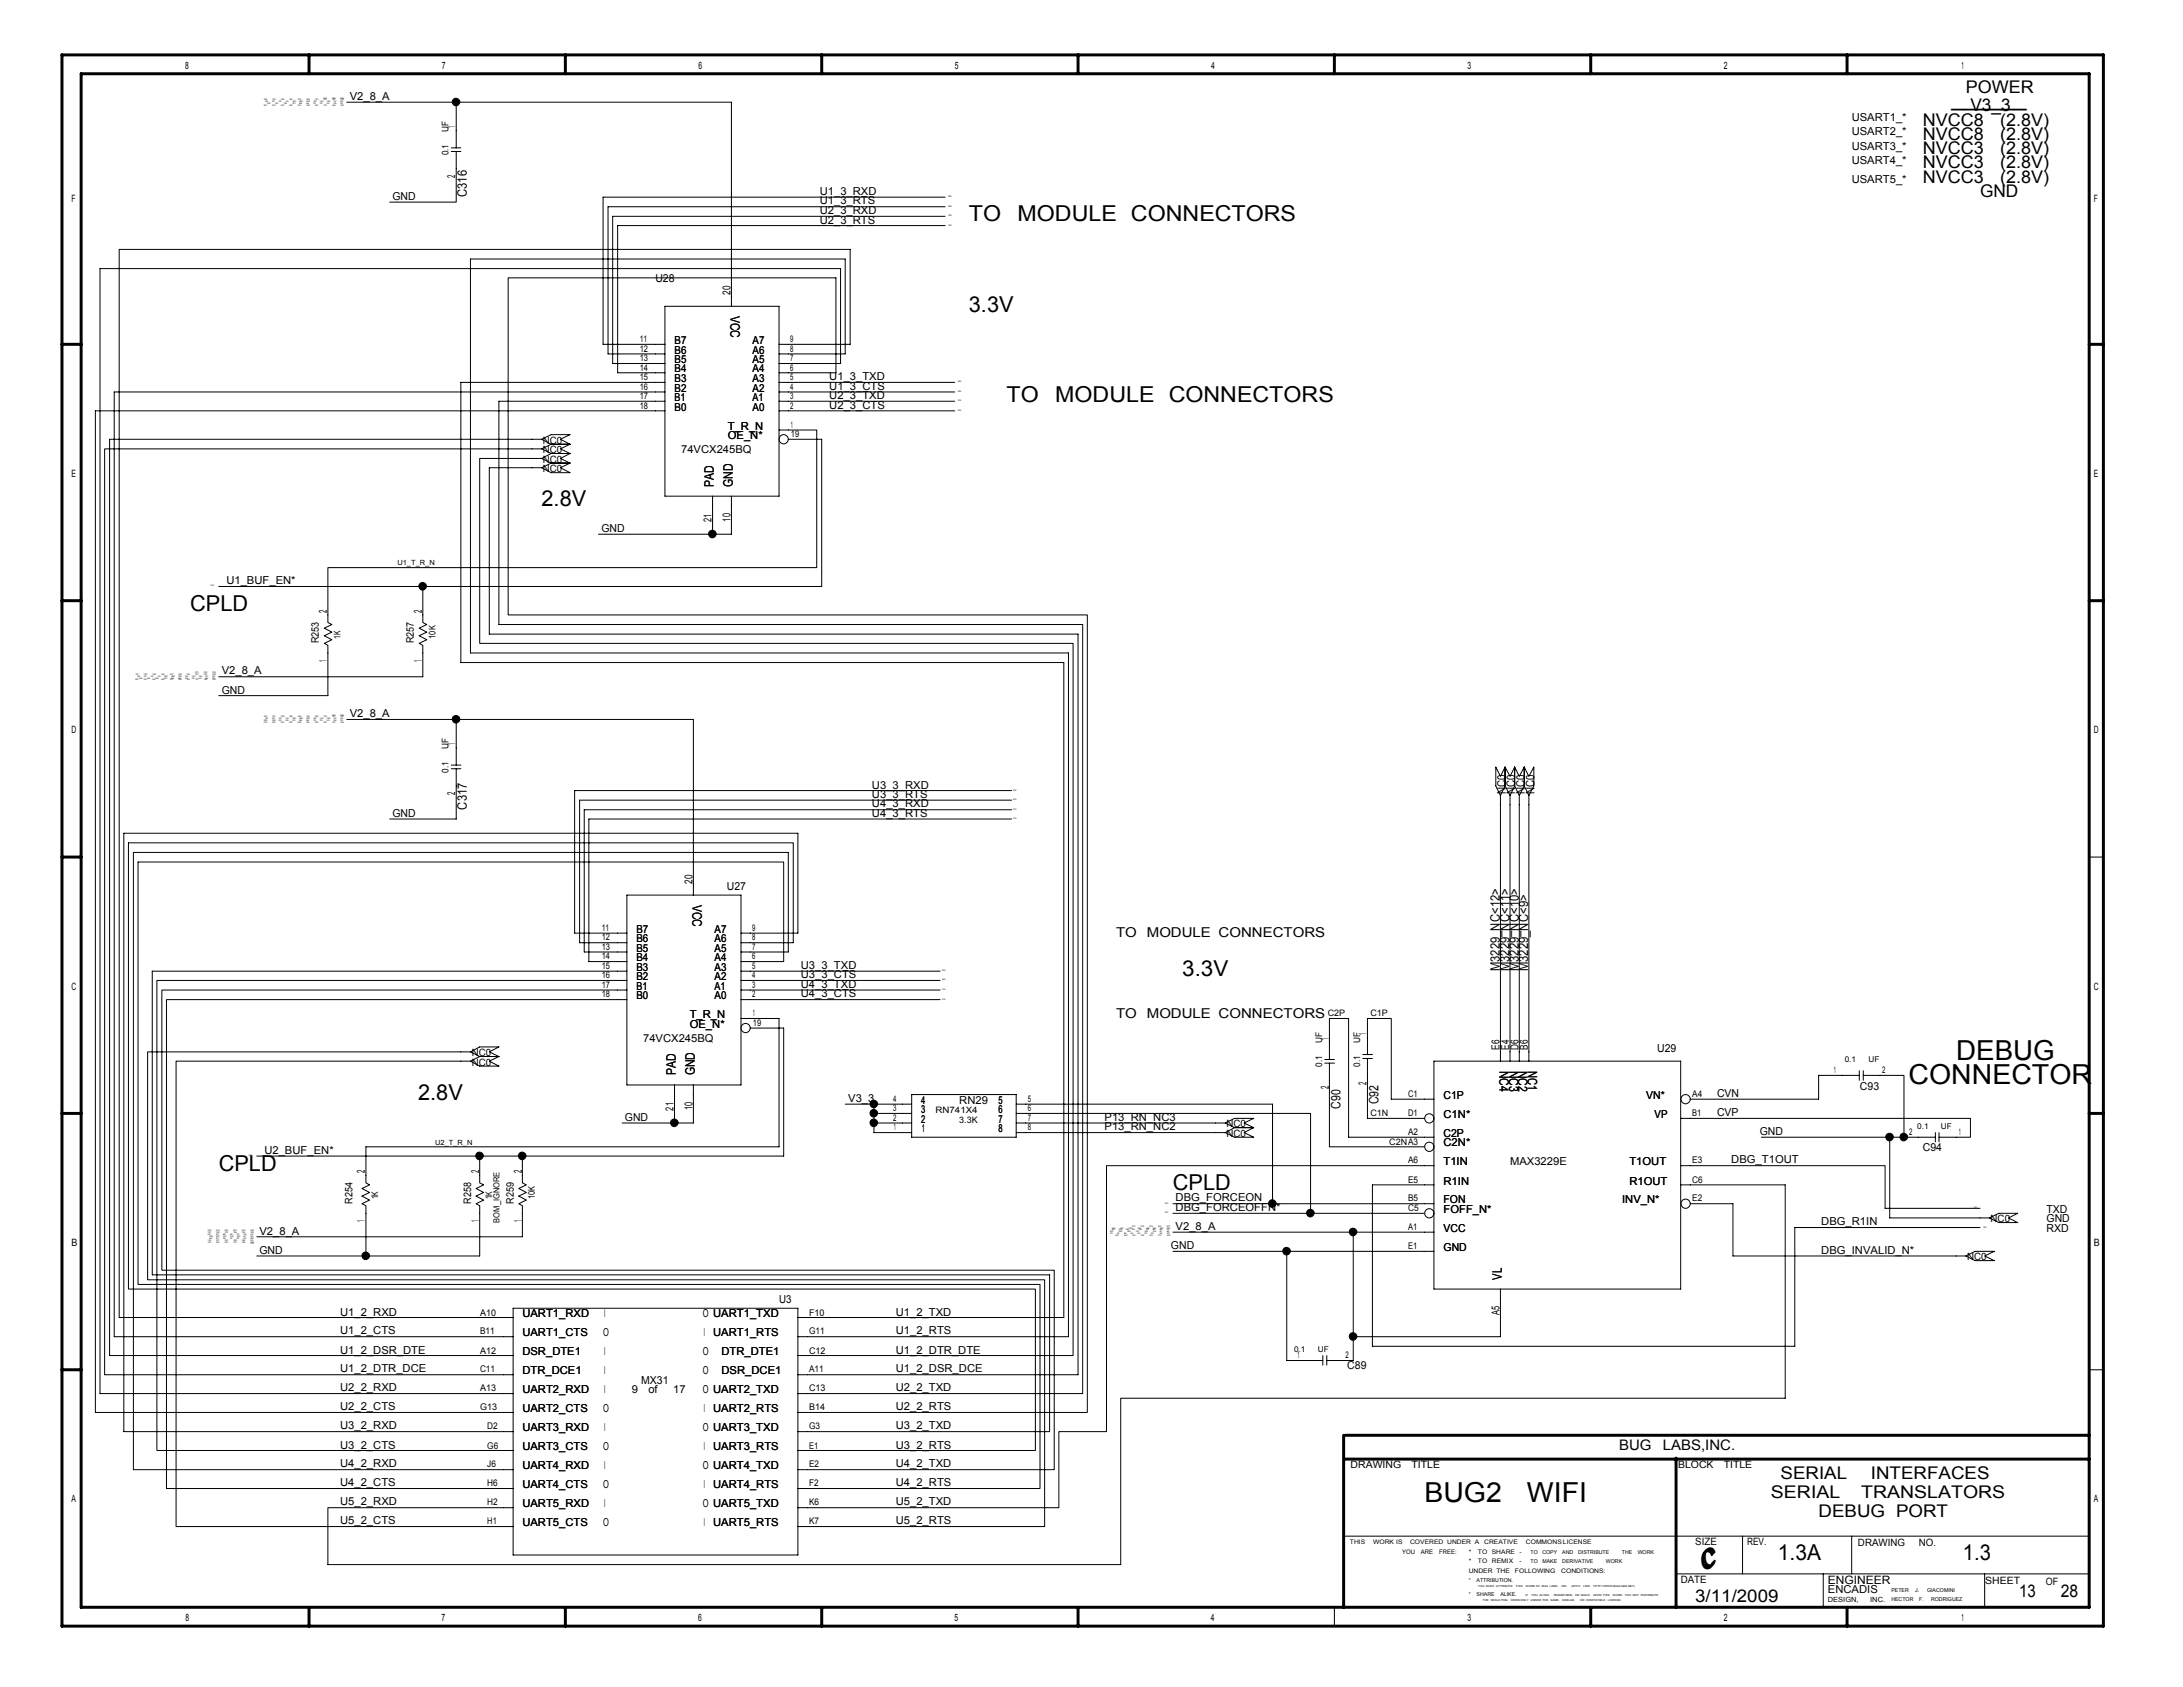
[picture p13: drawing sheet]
<svg xmlns="http://www.w3.org/2000/svg" width="279mm" height="216mm" viewBox="0 0 279 216" stroke-linecap="round" stroke-linejoin="round" font-family="sans-serif">
<defs><g id="words">
<g font-size="3.5">
<text x="250.4" y="135.7">DEBUG</text>
<text x="244.3" y="138.8">CONNECTOR</text>
<text x="182.3" y="192.2">BUG2</text>
<text x="195.4" y="192.2">WIFI</text>
</g>
<text font-size="3.3" x="217.9" y="200.6">C</text>
<g font-size="2.8">
<text x="249.8" y="13.6">______</text>
<text x="124" y="28.3">TO</text>
<text x="130.2" y="28.3">MODULE CONNECTORS</text>
<text x="124" y="39.9">3.3V</text>
<text x="128.8" y="51.4">TO</text>
<text x="135.1" y="51.4">MODULE CONNECTORS</text>
<text x="69.3" y="64.8">2.8V</text>
<text x="24.4" y="78.1">CPLD</text>
<text x="151.3" y="124.9">3.3V</text>
<text x="53.5" y="140.7">2.8V</text>
<text x="28" y="149.9">CPLD</text>
<text x="150.1" y="152.3">CPLD</text>
<text x="227.6" y="199.6">1.3A</text>
<text x="251.2" y="199.6">1.3</text>
</g>
<g font-size="2.2">
<text x="251.6" y="11.9">POWER</text>
<text x="246.1" y="16.1">NVCC8</text>
<text x="246.1" y="17.9">NVCC8</text>
<text x="252.2" y="14.3">V3_3</text>
<text x="256" y="16.1">(2.8V)</text>
<text x="256" y="17.9">(2.8V)</text>
<text x="246.1" y="21.5">NVCC3</text>
<text x="246.1" y="19.7">NVCC3</text>
<text x="246.1" y="23.4">NVCC3</text>
<text x="256" y="21.5">(2.8V)</text>
<text x="256" y="19.7">(2.8V)</text>
<text x="256" y="23.4">(2.8V)</text>
<text x="253.4" y="25.2">GND</text>
<text x="226.7" y="191.7">SERIAL</text>
<text x="227.9" y="189.2">SERIAL</text>
<text x="238.2" y="191.7">TRANSLATORS</text>
<text x="239.5" y="189.2">INTERFACES</text>
<text x="232.8" y="194.1">DEBUG PORT</text>
<text x="217" y="205.1">3/11/2009</text>
<text x="258.4" y="204.4">13</text>
<text x="263.8" y="204.4">28</text>
</g>
<g font-size="1.9">
<text x="207.2" y="185.6">BUG</text>
<text x="212.8" y="185.6">LABS,INC.</text>
</g>
<g font-size="1.7">
<text x="59.7" y="25.2" transform="rotate(-90 59.7 25.2)">C316</text>
<text x="93.5" y="40.4" transform="rotate(90 93.5 40.4)">VCC</text>
<text x="91.4" y="62.3" transform="rotate(-90 91.4 62.3)">PAD</text>
<text x="93.8" y="62.3" transform="rotate(-90 93.8 62.3)">GND</text>
<text x="59.7" y="103.6" transform="rotate(-90 59.7 103.6)">C317</text>
<text x="88.6" y="115.8" transform="rotate(90 88.6 115.8)">VCC</text>
<text x="142.8" y="119.9">TO</text>
<text x="146.8" y="119.9">MODULE CONNECTORS</text>
<text x="192" y="124.3" transform="rotate(-90 192 124.3)">M3229_NC&lt;12&gt;</text>
<text x="193.2" y="124.3" transform="rotate(-90 193.2 124.3)">M3229_NC&lt;11&gt;</text>
<text x="194.4" y="124.3" transform="rotate(-90 194.4 124.3)">M3229_NC&lt;10&gt;</text>
<text x="195.6" y="124.3" transform="rotate(-90 195.6 124.3)">M3229_NC&lt;9&gt;</text>
<text x="142.8" y="130.3">TO</text>
<text x="146.8" y="130.3">MODULE CONNECTORS</text>
<text x="86.5" y="137.6" transform="rotate(-90 86.5 137.6)">PAD</text>
<text x="88.9" y="137.6" transform="rotate(-90 88.9 137.6)">GND</text>
<text x="191.9" y="137" transform="rotate(90 191.9 137)">NC4</text>
<text x="193.1" y="137" transform="rotate(90 193.1 137)">NC3</text>
<text x="194.3" y="137" transform="rotate(90 194.3 137)">NC2</text>
<text x="195.6" y="137" transform="rotate(90 195.6 137)">NC1</text>
<text x="171.5" y="141.9" transform="rotate(-90 171.5 141.9)">C90</text>
<text x="176.4" y="141.3" transform="rotate(-90 176.4 141.3)">C92</text>
<text x="192.2" y="163.8" transform="rotate(-90 192.2 163.8)">VL</text>
</g>
<g font-size="1.5">
<text x="192.7" y="101.6" transform="rotate(-90 192.7 101.6)">NC0</text>
<text x="193.9" y="101.6" transform="rotate(-90 193.9 101.6)">NC0</text>
<text x="195.2" y="101.6" transform="rotate(-90 195.2 101.6)">NC0</text>
<text x="196.4" y="101.6" transform="rotate(-90 196.4 101.6)">NC0</text>
<text x="233.9" y="202.7">ENGINEER</text>
</g>
<g font-size="1.4">
<text x="44.8" y="12.8">V2_8_A</text>
<text x="58.3" y="16.4" transform="rotate(-90 58.3 16.4)">1</text>
<text x="237" y="17.3">USART2_*</text>
<text x="237" y="15.5">USART1_*</text>
<text x="58.3" y="22.8" transform="rotate(-90 58.3 22.8)">2</text>
<text x="237" y="19.1">USART3_*</text>
<text x="237" y="21">USART4_*</text>
<text x="237" y="23.4">USART5_*</text>
<text x="50.2" y="25.6">GND</text>
<text x="104.9" y="28.6">U2_3_RTS</text>
<text x="104.9" y="27.4">U2_3_RXD</text>
<text x="104.9" y="26.2">U1_3_RTS</text>
<text x="104.9" y="25">U1_3_RXD</text>
<text x="83.9" y="36.2">U28</text>
<text x="93.5" y="37.8" transform="rotate(-90 93.5 37.8)">20</text>
<text x="86.3" y="44">B7</text>
<text x="86.3" y="45.3">B6</text>
<text x="86.3" y="46.5">B5</text>
<text x="86.3" y="47.7">B4</text>
<text x="96.3" y="47.7">A4</text>
<text x="96.3" y="45.3">A6</text>
<text x="96.3" y="46.5">A5</text>
<text x="96.3" y="44">A7</text>
<text x="86.3" y="48.9">B3</text>
<text x="86.3" y="50.1">B2</text>
<text x="86.3" y="51.3">B1</text>
<text x="86.3" y="52.5">B0</text>
<text x="96.3" y="50.1">A2</text>
<text x="96.3" y="51.3">A1</text>
<text x="96.3" y="52.5">A0</text>
<text x="96.3" y="48.9">A3</text>
<text x="106.1" y="52.3">U2_3_CTS</text>
<text x="106.1" y="49.9">U1_3_CTS</text>
<text x="106.1" y="48.6">U1_3_TXD</text>
<text x="106.1" y="51.1">U2_3_TXD</text>
<text x="87.2" y="58">74VCX245BQ</text>
<text x="93.1" y="55">T_R_N</text>
<text x="93.1" y="56.2">OE_N*</text>
<text x="77" y="68.1">GND</text>
<text x="91.1" y="66.8" transform="rotate(-90 91.1 66.8)">21</text>
<text x="93.5" y="66.8" transform="rotate(-90 93.5 66.8)">10</text>
<text x="29" y="74.8">U1_BUF_EN*</text>
<text x="41.8" y="78.5" transform="rotate(-90 41.8 78.5)">2</text>
<text x="54" y="78.5" transform="rotate(-90 54 78.5)">2</text>
<text x="28.4" y="88.8">GND</text>
<text x="28.4" y="86.3">V2_8_A</text>
<text x="41.8" y="84.7" transform="rotate(-90 41.8 84.7)">1</text>
<text x="54" y="84.7" transform="rotate(-90 54 84.7)">1</text>
<text x="44.8" y="91.8">V2_8_A</text>
<text x="58.3" y="95.4" transform="rotate(-90 58.3 95.4)">1</text>
<text x="58.3" y="101.8" transform="rotate(-90 58.3 101.8)">2</text>
<text x="111.6" y="100.9">U3_3_RXD</text>
<text x="50.2" y="104.6">GND</text>
<text x="111.6" y="104.6">U4_3_RTS</text>
<text x="111.6" y="103.3">U4_3_RXD</text>
<text x="111.6" y="102.1">U3_3_RTS</text>
<text x="88.6" y="113.1" transform="rotate(-90 88.6 113.1)">20</text>
<text x="93" y="113.9">U27</text>
<text x="81.5" y="119.4">B7</text>
<text x="91.5" y="119.4">A7</text>
<text x="81.5" y="120.6">B6</text>
<text x="81.5" y="121.8">B5</text>
<text x="81.5" y="123">B4</text>
<text x="81.5" y="124.2">B3</text>
<text x="81.5" y="125.4">B2</text>
<text x="91.5" y="125.4">A2</text>
<text x="91.5" y="124.2">A3</text>
<text x="91.5" y="123">A4</text>
<text x="91.5" y="120.6">A6</text>
<text x="91.5" y="121.8">A5</text>
<text x="102.5" y="125.2">U3_3_CTS</text>
<text x="102.5" y="124">U3_3_TXD</text>
<text x="81.5" y="126.7">B1</text>
<text x="81.5" y="127.9">B0</text>
<text x="88.3" y="130.3">T_R_N</text>
<text x="88.3" y="131.5">OE_N*</text>
<text x="91.5" y="126.7">A1</text>
<text x="91.5" y="127.9">A0</text>
<text x="102.5" y="126.4">U4_3_TXD</text>
<text x="102.5" y="127.6">U4_3_CTS</text>
<text x="82.3" y="133.3">74VCX245BQ</text>
<text x="170.1" y="133.1" transform="rotate(-90 170.1 133.1)">1</text>
<text x="174.9" y="132.5" transform="rotate(-90 174.9 132.5)">1</text>
<text x="191.9" y="134.4" transform="rotate(-90 191.9 134.4)">E6</text>
<text x="193.1" y="134.4" transform="rotate(-90 193.1 134.4)">E4</text>
<text x="194.4" y="134.4" transform="rotate(-90 194.4 134.4)">D6</text>
<text x="195.6" y="134.4" transform="rotate(-90 195.6 134.4)">B6</text>
<text x="212.1" y="134.6">U29</text>
<text x="80" y="143.4">GND</text>
<text x="86.2" y="142.2" transform="rotate(-90 86.2 142.2)">21</text>
<text x="88.6" y="142.1" transform="rotate(-90 88.6 142.1)">10</text>
<text x="108.6" y="141">V3_3</text>
<text x="117.9" y="142.5">3</text>
<text x="117.9" y="141.3">4</text>
<text x="117.9" y="143.7">2</text>
<text x="122.8" y="141.3">RN29</text>
<text x="127.8" y="143.7">7</text>
<text x="127.8" y="142.5">6</text>
<text x="127.8" y="141.3">5</text>
<text x="141.4" y="143.4">P13_RN_NC3</text>
<text x="170.1" y="139.4" transform="rotate(-90 170.1 139.4)">2</text>
<text x="174.9" y="138.8" transform="rotate(-90 174.9 138.8)">2</text>
<text x="184.8" y="140.6">C1P</text>
<text x="184.8" y="143.1">C1N*</text>
<text x="210.7" y="140.6">VN*</text>
<text x="211.8" y="143.1">VP</text>
<text x="219.8" y="140.4">CVN</text>
<text x="219.8" y="142.8">CVP</text>
<text x="238.1" y="139.4">C93</text>
<text x="33.8" y="147.7">U2_BUF_EN*</text>
<text x="118" y="144.9">1</text>
<text x="127.8" y="144.9">8</text>
<text x="141.4" y="144.7">P13_RN_NC2</text>
<text x="184.8" y="145.5">C2P</text>
<text x="184.8" y="146.7">C2N*</text>
<text x="184.8" y="149.1">T1IN</text>
<text x="193.3" y="149.1">MAX3229E</text>
<text x="208.5" y="149.1">T1OUT</text>
<text x="221.6" y="148.9">DBG_T1OUT</text>
<text x="225.2" y="145.2">GND</text>
<text x="246.1" y="147.3">C94</text>
<text x="46.7" y="150.2" transform="rotate(-90 46.7 150.2)">2</text>
<text x="61.3" y="150.2" transform="rotate(-90 61.3 150.2)">2</text>
<text x="66.8" y="150.2" transform="rotate(-90 66.8 150.2)">2</text>
<text x="150.5" y="153.8">DBG_FORCEON</text>
<text x="150.5" y="155">DBG_FORCEOFFN*</text>
<text x="184.8" y="151.6">R1IN</text>
<text x="184.8" y="154">FON</text>
<text x="184.8" y="155.2">FOFF_N*</text>
<text x="207.6" y="154">INV_N*</text>
<text x="208.5" y="151.6">R1OUT</text>
<text x="261.9" y="155.2">TXD</text>
<text x="33.2" y="160.4">GND</text>
<text x="33.2" y="158">V2_8_A</text>
<text x="46.7" y="156.3" transform="rotate(-90 46.7 156.3)">1</text>
<text x="61.3" y="156.3" transform="rotate(-90 61.3 156.3)">1</text>
<text x="66.8" y="156.3" transform="rotate(-90 66.8 156.3)">1</text>
<text x="149.9" y="159.9">GND</text>
<text x="150.5" y="157.4">V2_8_A</text>
<text x="184.8" y="157.6">VCC</text>
<text x="184.8" y="160.1">GND</text>
<text x="233.1" y="156.8">DBG_R1IN</text>
<text x="233.1" y="160.4">DBG_INVALID_N*</text>
<text x="261.9" y="156.4">GND</text>
<text x="261.9" y="157.6">RXD</text>
<text x="99.7" y="166.8">U3</text>
<text x="43.5" y="168.4">U1_2_RXD</text>
<text x="43.5" y="170.8">U1_2_CTS</text>
<text x="43.5" y="173.2">U1_2_DSR_DTE</text>
<text x="66.9" y="168.6">UART1_RXD</text>
<text x="66.9" y="171">UART1_CTS</text>
<text x="66.9" y="173.4">DSR_DTE1</text>
<text x="77.2" y="171">O</text>
<text x="77.3" y="173.4">I</text>
<text x="77.3" y="168.6">I</text>
<text x="90" y="173.4">O</text>
<text x="90" y="168.6">O UART1_TXD</text>
<text x="90.1" y="171">I</text>
<text x="91.3" y="168.6">UART1_TXD</text>
<text x="91.3" y="171">UART1_RTS</text>
<text x="92.3" y="173.4">DTR_DTE1</text>
<text x="114.7" y="170.8">U1_2_RTS</text>
<text x="114.7" y="173.2">U1_2_DTR_DTE</text>
<text x="114.7" y="168.4">U1_2_TXD</text>
<text x="191.9" y="168.3" transform="rotate(-90 191.9 168.3)">A5</text>
<text x="43.5" y="178.1">U2_2_RXD</text>
<text x="43.5" y="175.6">U1_2_DTR_DCE</text>
<text x="66.9" y="175.9">DTR_DCE1</text>
<text x="66.9" y="178.3">UART2_RXD</text>
<text x="77.3" y="175.9">I</text>
<text x="77.3" y="178.3">I</text>
<text x="80.9" y="178.3">9</text>
<text x="82.1" y="177.1">MX31</text>
<text x="83" y="178.3">of</text>
<text x="86.2" y="178.3">17</text>
<text x="90" y="175.9">O</text>
<text x="90" y="178.3">O UART2_TXD</text>
<text x="91.3" y="178.3">UART2_TXD</text>
<text x="92.3" y="175.9">DSR_DCE1</text>
<text x="114.7" y="178.1">U2_2_TXD</text>
<text x="114.7" y="175.6">U1_2_DSR_DCE</text>
<text x="172.4" y="175.3">C89</text>
<text x="43.5" y="185.4">U3_2_CTS</text>
<text x="43.5" y="180.5">U2_2_CTS</text>
<text x="43.5" y="182.9">U3_2_RXD</text>
<text x="66.9" y="180.7">UART2_CTS</text>
<text x="66.9" y="183.2">UART3_RXD</text>
<text x="66.9" y="185.6">UART3_CTS</text>
<text x="77.2" y="185.6">O</text>
<text x="77.2" y="180.7">O</text>
<text x="77.3" y="183.2">I</text>
<text x="90" y="183.2">O UART3_TXD</text>
<text x="90.1" y="180.7">I</text>
<text x="90.1" y="185.6">I</text>
<text x="91.3" y="183.2">UART3_TXD</text>
<text x="91.3" y="180.7">UART2_RTS</text>
<text x="91.3" y="185.6">UART3_RTS</text>
<text x="114.7" y="180.5">U2_2_RTS</text>
<text x="114.7" y="185.4">U3_2_RTS</text>
<text x="114.7" y="182.9">U3_2_TXD</text>
<text x="43.5" y="190.2">U4_2_CTS</text>
<text x="43.5" y="187.8">U4_2_RXD</text>
<text x="66.9" y="188">UART4_RXD</text>
<text x="66.9" y="190.5">UART4_CTS</text>
<text x="77.2" y="190.5">O</text>
<text x="77.3" y="188">I</text>
<text x="90" y="188">O UART4_TXD</text>
<text x="90.1" y="190.5">I</text>
<text x="91.3" y="188">UART4_TXD</text>
<text x="91.3" y="190.5">UART4_RTS</text>
<text x="114.7" y="187.8">U4_2_TXD</text>
<text x="114.7" y="190.2">U4_2_RTS</text>
<text x="43.5" y="195.1">U5_2_CTS</text>
<text x="43.5" y="192.7">U5_2_RXD</text>
<text x="66.9" y="192.9">UART5_RXD</text>
<text x="66.9" y="195.3">UART5_CTS</text>
<text x="77.2" y="195.3">O</text>
<text x="77.3" y="192.9">I</text>
<text x="90" y="192.9">O UART5_TXD</text>
<text x="90.1" y="195.3">I</text>
<text x="91.3" y="192.9">UART5_TXD</text>
<text x="91.3" y="195.3">UART5_RTS</text>
<text x="114.7" y="195.1">U5_2_RTS</text>
<text x="114.7" y="192.7">U5_2_TXD</text>
<text x="233.9" y="203.8">ENCADIS</text>
</g>
<g font-size="1.3">
<text x="23.7" y="8.8">8</text>
<text x="56.5" y="8.8">7</text>
<text x="89.4" y="8.8">6</text>
<text x="122.2" y="8.8">5</text>
<text x="155" y="8.8">4</text>
<text x="187.8" y="8.8">3</text>
<text x="220.6" y="8.8">2</text>
<text x="251.1" y="8.8">1</text>
<text x="9.2" y="25.8">F</text>
<text x="268" y="25.8">F</text>
<text x="69.5" y="59.2">NC0</text>
<text x="69.5" y="58">NC0</text>
<text x="69.5" y="56.8">NC0</text>
<text x="9.2" y="61">E</text>
<text x="69.5" y="60.5">NC0</text>
<text x="268" y="61">E</text>
<text x="40.8" y="82.3" transform="rotate(-90 40.8 82.3)">R253</text>
<text x="53" y="82.3" transform="rotate(-90 53 82.3)">R257</text>
<text x="9.2" y="93.9">D</text>
<text x="268" y="93.9">D</text>
<text x="9.2" y="126.7">C</text>
<text x="268" y="126.7">C</text>
<text x="60.4" y="136.4">NC0</text>
<text x="60.4" y="135.2">NC0</text>
<text x="157" y="144.3">NC0</text>
<text x="157" y="145.5">NC0</text>
<text x="45.1" y="154.1" transform="rotate(-90 45.1 154.1)">R254</text>
<text x="60.3" y="154.1" transform="rotate(-90 60.3 154.1)">R258</text>
<text x="65.8" y="154.1" transform="rotate(-90 65.8 154.1)">R259</text>
<text x="9.2" y="159.5">B</text>
<text x="251.8" y="161.3">NC0</text>
<text x="254.8" y="156.4">NC0</text>
<text x="268" y="159.5">B</text>
<text x="172.9" y="187.9">DRAWING</text>
<text x="180.7" y="187.9">TITLE</text>
<text x="214.8" y="187.9">BLOCK</text>
<text x="220.6" y="187.9">TITLE</text>
<text x="9.2" y="192.3">A</text>
<text x="217" y="197.7">SIZE</text>
<text x="223.6" y="197.7">REV.</text>
<text x="237.8" y="197.9">DRAWING</text>
<text x="245.6" y="197.9">NO.</text>
<text x="268" y="192.3">A</text>
<text x="215.1" y="202.6">DATE</text>
<text x="254.1" y="202.8">SHEET</text>
<text x="261.8" y="202.9">OF</text>
<text x="23.7" y="207.5">8</text>
<text x="56.5" y="207.5">7</text>
<text x="89.4" y="207.5">6</text>
<text x="122.2" y="207.5">5</text>
<text x="155" y="207.5">4</text>
<text x="187.8" y="207.5">3</text>
<text x="220.6" y="207.5">2</text>
<text x="251.1" y="207.5">1</text>
</g>
<g font-size="1.2">
<text x="57.4" y="16.8" transform="rotate(-90 57.4 16.8)">UF</text>
<text x="57.4" y="19.9" transform="rotate(-90 57.4 19.9)">0.1</text>
<text x="81.9" y="43.8">11</text>
<text x="81.9" y="45">12</text>
<text x="81.9" y="46.2">13</text>
<text x="81.9" y="47.5">14</text>
<text x="101.1" y="43.8">9</text>
<text x="101.1" y="45">8</text>
<text x="101.1" y="46.2">7</text>
<text x="101.1" y="47.5">6</text>
<text x="81.9" y="48.6">15</text>
<text x="81.9" y="49.9">16</text>
<text x="81.9" y="51.1">17</text>
<text x="81.9" y="52.3">18</text>
<text x="101.1" y="48.6">5</text>
<text x="101.1" y="49.9">4</text>
<text x="101.1" y="51.1">3</text>
<text x="101.1" y="52.3">2</text>
<text x="101.2" y="54.7">1</text>
<text x="101.2" y="56">19</text>
<text x="43.6" y="81.8" transform="rotate(-90 43.6 81.8)">1K</text>
<text x="55.7" y="81.8" transform="rotate(-90 55.7 81.8)">10K</text>
<text x="57.4" y="95.8" transform="rotate(-90 57.4 95.8)">UF</text>
<text x="57.4" y="98.9" transform="rotate(-90 57.4 98.9)">0.1</text>
<text x="77" y="119.1">11</text>
<text x="96.3" y="119.1">9</text>
<text x="77" y="120.4">12</text>
<text x="77" y="121.6">13</text>
<text x="77" y="122.8">14</text>
<text x="77" y="124">15</text>
<text x="77" y="125.2">16</text>
<text x="96.3" y="120.4">8</text>
<text x="96.3" y="121.6">7</text>
<text x="96.3" y="122.8">6</text>
<text x="96.3" y="124">5</text>
<text x="96.3" y="125.2">4</text>
<text x="77" y="126.4">17</text>
<text x="77" y="127.6">18</text>
<text x="96.3" y="126.4">3</text>
<text x="96.3" y="127.6">2</text>
<text x="96.4" y="130.1">1</text>
<text x="96.4" y="131.3">19</text>
<text x="169.2" y="136.6" transform="rotate(-90 169.2 136.6)">0.1</text>
<text x="169.2" y="133.5" transform="rotate(-90 169.2 133.5)">UF</text>
<text x="174.1" y="136.6" transform="rotate(-90 174.1 136.6)">0.1</text>
<text x="174.1" y="133.5" transform="rotate(-90 174.1 133.5)">UF</text>
<text x="234.7" y="137.4">1</text>
<text x="240.9" y="137.4">2</text>
<text x="114.3" y="141">4</text>
<text x="114.3" y="142.2">3</text>
<text x="114.3" y="143.4">2</text>
<text x="131.5" y="143.4">7</text>
<text x="131.5" y="142.2">6</text>
<text x="131.5" y="141">5</text>
<text x="180.2" y="140.4">C1</text>
<text x="180.2" y="142.8">D1</text>
<text x="216.6" y="142.8">B1</text>
<text x="216.6" y="140.4">A4</text>
<text x="114.4" y="144.7">1</text>
<text x="131.5" y="144.7">8</text>
<text x="180.2" y="148.9">A6</text>
<text x="180.2" y="145.2">A2</text>
<text x="216.6" y="148.9">E3</text>
<text x="244.4" y="145.2">2</text>
<text x="250.7" y="145.2">1</text>
<text x="48.4" y="153.5" transform="rotate(-90 48.4 153.5)">1K</text>
<text x="63" y="153.5" transform="rotate(-90 63 153.5)">1K</text>
<text x="68.5" y="153.5" transform="rotate(-90 68.5 153.5)">10K</text>
<text x="180.2" y="151.3">E5</text>
<text x="180.2" y="153.8">B5</text>
<text x="180.2" y="155">C5</text>
<text x="216.6" y="151.3">C6</text>
<text x="216.6" y="153.8">E2</text>
<text x="180.2" y="157.4">A1</text>
<text x="180.2" y="159.9">E1</text>
<text x="61.4" y="170.8">B11</text>
<text x="61.4" y="168.4">A10</text>
<text x="61.4" y="173.2">A12</text>
<text x="103.6" y="168.4">F10</text>
<text x="103.6" y="170.8">G11</text>
<text x="103.6" y="173.2">C12</text>
<text x="166" y="173.8">1</text>
<text x="172.2" y="173.8">2</text>
<text x="61.4" y="178.1">A13</text>
<text x="61.4" y="175.6">C11</text>
<text x="103.6" y="178.1">C13</text>
<text x="103.6" y="175.6">A11</text>
<text x="61.4" y="180.5">G13</text>
<text x="62.4" y="182.9">D2</text>
<text x="62.4" y="185.4">G6</text>
<text x="103.6" y="182.9">G3</text>
<text x="103.6" y="185.4">E1</text>
<text x="103.6" y="180.5">B14</text>
<text x="62.4" y="187.8">J6</text>
<text x="62.4" y="190.2">H6</text>
<text x="103.6" y="187.8">E2</text>
<text x="103.6" y="190.2">F2</text>
<text x="62.4" y="192.7">H2</text>
<text x="62.4" y="195.1">H1</text>
<text x="103.6" y="192.7">K6</text>
<text x="103.6" y="195.1">K7</text>
</g>
<g font-size="1.1">
<text x="169.9" y="130.1">C2P</text>
<text x="175.4" y="130.1">C1P</text>
<text x="119.7" y="142.5">RN741X4</text>
<text x="122.8" y="143.7">3.3K</text>
<text x="175.4" y="142.8">C1N</text>
<text x="177.8" y="146.5">C2NA3</text>
<text x="63.9" y="156.5" transform="rotate(-90 63.9 156.5)">BOM_IGNORE</text>
</g>
<g font-size="1">
<text x="236.1" y="135.9">0.1</text>
<text x="239.2" y="135.9">UF</text>
<text x="245.4" y="144.4">0.1</text>
<text x="248.4" y="144.4">UF</text>
<text x="165.6" y="173">0.1</text>
<text x="168.7" y="173">UF</text>
</g>
<g font-size=".9">
<text x="50.9" y="72.3">U1_T_R_N</text>
<text x="55.7" y="146.5">U2_T_R_N</text>
<text x="233.9" y="205.1">DESIGN,</text>
<text x="239.4" y="205.1">INC.</text>
</g>
<g font-size=".8">
<text x="172.8" y="197.6">THIS</text>
<text x="175.7" y="197.6">WORK IS</text>
<text x="180.5" y="197.6">COVERED UNDER A</text>
<text x="190" y="197.6">CREATIVE</text>
<text x="195.3" y="197.6">COMMONS LICENSE</text>
<text x="179.5" y="198.8">YOU</text>
<text x="181.8" y="198.8">ARE</text>
<text x="184.2" y="198.8">FREE:</text>
<text x="188" y="198.8">*</text>
<text x="188" y="201.3">UNDER THE</text>
<text x="188" y="200.1">*</text>
<text x="189.2" y="198.8">TO</text>
<text x="189.2" y="200.1">TO</text>
<text x="190.9" y="198.8">SHARE</text>
<text x="190.9" y="200.1">REMIX</text>
<text x="193.9" y="201.3">FOLLOWING</text>
<text x="194.5" y="198.8">-</text>
<text x="194.5" y="200.1">-</text>
<text x="199.8" y="201.3">CONDITIONS:</text>
</g>
<g font-size=".7">
<text x="188" y="202.5">*</text>
<text x="189" y="202.5">ATTRIBUTION.</text>
<text x="195.9" y="200.1">TO</text>
<text x="195.9" y="198.8">TO</text>
<text x="197.4" y="200.1">MAKE</text>
<text x="197.4" y="198.8">COPY</text>
<text x="200" y="200.1">DERIVATIVE</text>
<text x="200" y="198.8">AND</text>
<text x="202" y="198.8">DISTRIBUTE</text>
<text x="205.5" y="200.1">WORK</text>
<text x="207.6" y="198.8">THE</text>
<text x="209.6" y="198.8">WORK</text>
<text x="242.1" y="203.7">PETER</text>
<text x="245.1" y="203.7">J.</text>
<text x="246.6" y="203.7">GIACOMINI</text>
<text x="188" y="204.3">*</text>
<text x="189" y="204.3">SHARE</text>
<text x="192" y="204.3">ALIKE.</text>
<text x="242.1" y="204.9">HECTOR</text>
<text x="245.6" y="204.9">F.</text>
<text x="247.2" y="204.9">RODRIGUEZ</text>
</g>
<g font-size=".3">
<text x="33.8" y="12.8">13D8</text>
<text x="33.8" y="13.6">25E1</text>
<text x="34" y="13.1">3E8</text>
<text x="34.2" y="13.3">10B5</text>
<text x="34.9" y="12.8">13D7</text>
<text x="34.9" y="13.6">25C7</text>
<text x="34.9" y="13.1">3D7</text>
<text x="35.3" y="13.3">9E5</text>
<text x="35.7" y="13.1">3D2</text>
<text x="36" y="12.8">13B8</text>
<text x="36" y="13.6">24D7</text>
<text x="36.4" y="13.3">9D8</text>
<text x="36.6" y="13.1">3C6</text>
<text x="37" y="12.8">13B4</text>
<text x="37" y="13.6">24D3</text>
<text x="37.5" y="13.1">28D1</text>
<text x="37.5" y="13.3">9C5</text>
<text x="38.1" y="12.8">12F6</text>
<text x="38.1" y="13.6">19F3</text>
<text x="38.3" y="13.3">9B6</text>
<text x="38.3" y="13.1">25B3</text>
<text x="39.2" y="13.1">22D5</text>
<text x="39.2" y="13.3">8A8</text>
<text x="39.2" y="12.8">12D3</text>
<text x="39.2" y="13.6">19E2</text>
<text x="40.1" y="13.1">14E7</text>
<text x="40.1" y="13.3">7F8</text>
<text x="40.3" y="12.8">11E3</text>
<text x="40.3" y="13.6">18F2</text>
<text x="41" y="13.1">14C8</text>
<text x="41" y="13.3">7D5</text>
<text x="41.4" y="12.8">10F7</text>
<text x="41.4" y="13.6">17E7</text>
<text x="41.4" y="12.6">27F3</text>
<text x="41.8" y="13.1">12C8</text>
<text x="41.8" y="13.3">6C4</text>
<text x="42.5" y="12.8">10E7</text>
<text x="42.5" y="13.6">14E6</text>
<text x="42.5" y="12.6">27D3</text>
<text x="42.7" y="13.3">6B4</text>
<text x="42.7" y="13.1">5E7</text>
<text x="43.6" y="13.3">3F8</text>
<text x="43.6" y="12.8">10D5</text>
<text x="43.6" y="13.6">14C5</text>
<text x="43.6" y="12.6">27C6</text>
<text x="43.6" y="13.1">4D5</text>
<text x="121.4" y="28.9">21E8</text>
<text x="121.4" y="27.7">21E8</text>
<text x="121.4" y="26.5">20E8</text>
<text x="121.4" y="25.2">20E8</text>
<text x="122.6" y="51.4">21E8</text>
<text x="122.6" y="52.6">21E8</text>
<text x="122.6" y="50.2">20E8</text>
<text x="122.6" y="48.9">20E8</text>
<text x="26.9" y="75.1">19C2</text>
<text x="17.3" y="86.4">13F7</text>
<text x="17.3" y="87.1">25E1</text>
<text x="17.6" y="86.6">3E8</text>
<text x="17.8" y="86.9">10B5</text>
<text x="18.4" y="86.6">3D7</text>
<text x="18.4" y="86.4">13D7</text>
<text x="18.4" y="87.1">25C7</text>
<text x="18.9" y="86.9">9E5</text>
<text x="19.3" y="86.6">3D2</text>
<text x="19.5" y="86.4">13B8</text>
<text x="19.5" y="87.1">24D7</text>
<text x="20" y="86.9">9D8</text>
<text x="20.2" y="86.6">3C6</text>
<text x="20.6" y="86.4">13B4</text>
<text x="20.6" y="87.1">24D3</text>
<text x="21.1" y="86.6">28D1</text>
<text x="21.1" y="86.9">9C5</text>
<text x="21.7" y="86.4">12F6</text>
<text x="21.7" y="87.1">19F3</text>
<text x="21.9" y="86.6">25B3</text>
<text x="21.9" y="86.9">9B6</text>
<text x="22.8" y="86.6">22D5</text>
<text x="22.8" y="86.9">8A8</text>
<text x="22.8" y="86.4">12D3</text>
<text x="22.8" y="87.1">19E2</text>
<text x="23.7" y="86.9">7F8</text>
<text x="23.7" y="86.6">14E7</text>
<text x="23.9" y="86.4">11E3</text>
<text x="23.9" y="87.1">18F2</text>
<text x="24.6" y="86.9">7D5</text>
<text x="24.6" y="86.6">14C8</text>
<text x="25" y="86.4">10F7</text>
<text x="25" y="87.1">17E7</text>
<text x="25" y="86.1">27F3</text>
<text x="25.5" y="86.9">6C4</text>
<text x="25.5" y="86.6">12C8</text>
<text x="26.1" y="86.4">10E7</text>
<text x="26.1" y="87.1">14E6</text>
<text x="26.1" y="86.1">27D3</text>
<text x="26.3" y="86.9">6B4</text>
<text x="26.3" y="86.6">5E7</text>
<text x="27.2" y="86.9">3F8</text>
<text x="27.2" y="86.4">10D5</text>
<text x="27.2" y="87.1">14C5</text>
<text x="27.2" y="86.1">27C6</text>
<text x="27.2" y="86.6">4D5</text>
<text x="33.8" y="92.3">10D5</text>
<text x="33.8" y="91.8">14C5</text>
<text x="33.8" y="92.6">27C6</text>
<text x="34" y="92.1">3E8</text>
<text x="34.9" y="92.1">3D7</text>
<text x="34.9" y="92.3">10B5</text>
<text x="34.9" y="91.8">13F7</text>
<text x="34.9" y="92.6">25E1</text>
<text x="35.7" y="92.1">3D2</text>
<text x="35.7" y="92.3">9E5</text>
<text x="36" y="91.8">13D8</text>
<text x="36" y="92.6">25C7</text>
<text x="36.6" y="92.1">3C6</text>
<text x="36.6" y="92.3">9D8</text>
<text x="37" y="91.8">13B8</text>
<text x="37" y="92.6">24D7</text>
<text x="37.5" y="92.1">28D1</text>
<text x="37.5" y="92.3">9C5</text>
<text x="38.1" y="91.8">13B4</text>
<text x="38.1" y="92.6">24D3</text>
<text x="38.3" y="92.1">25B3</text>
<text x="38.3" y="92.3">9B6</text>
<text x="39.2" y="92.3">8A8</text>
<text x="39.2" y="91.8">12F6</text>
<text x="39.2" y="92.6">19F3</text>
<text x="39.2" y="92.1">22D5</text>
<text x="40.1" y="92.1">14E7</text>
<text x="40.1" y="92.3">7F8</text>
<text x="40.3" y="91.8">12D3</text>
<text x="40.3" y="92.6">19E2</text>
<text x="41" y="92.3">7D5</text>
<text x="41" y="92.1">14C8</text>
<text x="41.4" y="91.8">11E3</text>
<text x="41.4" y="92.6">18F2</text>
<text x="41.8" y="92.1">12C8</text>
<text x="41.8" y="92.3">6C4</text>
<text x="42.5" y="91.8">10F7</text>
<text x="42.5" y="92.6">17E7</text>
<text x="42.5" y="91.6">27F3</text>
<text x="42.7" y="92.1">5E7</text>
<text x="42.7" y="92.3">6B4</text>
<text x="43.6" y="92.3">3F8</text>
<text x="43.6" y="91.8">10E7</text>
<text x="43.6" y="92.6">14E6</text>
<text x="43.6" y="91.6">27D3</text>
<text x="43.6" y="92.1">4D5</text>
<text x="129.7" y="101.2">20C4</text>
<text x="129.7" y="104.8">21C4</text>
<text x="129.7" y="103.6">21C4</text>
<text x="129.7" y="102.4">20C4</text>
<text x="120.6" y="125.5">20C4</text>
<text x="120.6" y="124.3">20C4</text>
<text x="120.6" y="126.7">21C4</text>
<text x="120.6" y="127.9">21C4</text>
<text x="31.8" y="148">19C2</text>
<text x="149.1" y="154.1">19C2</text>
<text x="149.1" y="155.3">19C2</text>
<text x="252.6" y="154.6">15E3</text>
<text x="26.6" y="158.1">9D8</text>
<text x="26.6" y="158.8">11E3</text>
<text x="26.6" y="157.8">13F7</text>
<text x="26.6" y="159">19F3</text>
<text x="26.6" y="157.6">27D3</text>
<text x="26.8" y="158.5">6B4</text>
<text x="26.8" y="158.3">25B3</text>
<text x="27.7" y="158.1">9C5</text>
<text x="27.7" y="158.5">3F8</text>
<text x="27.7" y="158.8">10F7</text>
<text x="27.7" y="158.3">22D5</text>
<text x="27.7" y="157.8">13D8</text>
<text x="27.7" y="159">19E2</text>
<text x="27.7" y="157.6">27C6</text>
<text x="28.6" y="158.1">9B6</text>
<text x="28.6" y="158.5">3E8</text>
<text x="28.6" y="158.3">14E7</text>
<text x="28.8" y="158.8">10E7</text>
<text x="28.8" y="157.8">13D7</text>
<text x="28.8" y="159">18F2</text>
<text x="28.8" y="157.6">25E1</text>
<text x="29.4" y="158.1">8A8</text>
<text x="29.4" y="158.5">3D7</text>
<text x="29.4" y="158.3">14C8</text>
<text x="29.9" y="158.8">10D5</text>
<text x="29.9" y="157.8">13B4</text>
<text x="29.9" y="159">17E7</text>
<text x="29.9" y="157.6">25C7</text>
<text x="30.3" y="158.1">7F8</text>
<text x="30.3" y="158.5">3D2</text>
<text x="30.3" y="158.3">12C8</text>
<text x="31" y="158.8">10B5</text>
<text x="31" y="157.8">12F6</text>
<text x="31" y="159">14E6</text>
<text x="31" y="157.6">24D7</text>
<text x="31.2" y="158.1">7D5</text>
<text x="31.2" y="158.5">3C6</text>
<text x="31.2" y="158.3">5E7</text>
<text x="32.1" y="158.1">6C4</text>
<text x="32.1" y="158.8">9E5</text>
<text x="32.1" y="158.5">28D1</text>
<text x="32.1" y="157.8">12D3</text>
<text x="32.1" y="158.3">4D5</text>
<text x="32.1" y="159">14C5</text>
<text x="32.1" y="157.6">24D3</text>
<text x="32.1" y="159.3">27F3</text>
<text x="142.1" y="157.9">7D5</text>
<text x="142.1" y="157.7">28D1</text>
<text x="142.3" y="157.4">10E7</text>
<text x="142.3" y="157.2">14C5</text>
<text x="142.8" y="158.2">24D7</text>
<text x="143" y="157.9">6C4</text>
<text x="143.2" y="157.4">10D5</text>
<text x="143.2" y="157.7">25B3</text>
<text x="143.4" y="157.2">13F7</text>
<text x="143.9" y="157.9">6B4</text>
<text x="143.9" y="158.2">24D3</text>
<text x="144.1" y="157.4">10B5</text>
<text x="144.3" y="157.7">22D5</text>
<text x="144.5" y="157.2">13D8</text>
<text x="144.7" y="157.9">3F8</text>
<text x="144.9" y="157.4">9E5</text>
<text x="144.9" y="158.2">19F3</text>
<text x="144.9" y="157">27F3</text>
<text x="145.4" y="157.7">14E7</text>
<text x="145.6" y="157.2">13D7</text>
<text x="145.6" y="157.9">3E8</text>
<text x="145.8" y="157.4">9D8</text>
<text x="146" y="158.2">19E2</text>
<text x="146" y="157">27D3</text>
<text x="146.5" y="157.7">14C8</text>
<text x="146.5" y="157.9">3D7</text>
<text x="146.7" y="157.2">13B8</text>
<text x="146.7" y="157.4">9C5</text>
<text x="147.1" y="158.2">18F2</text>
<text x="147.1" y="157">27C6</text>
<text x="147.3" y="157.9">3D2</text>
<text x="147.5" y="157.2">12F6</text>
<text x="147.5" y="157.7">12C8</text>
<text x="147.5" y="157.4">9B6</text>
<text x="148.2" y="158.2">17E7</text>
<text x="148.2" y="157">25E1</text>
<text x="148.4" y="157.2">12D3</text>
<text x="148.4" y="157.7">5E7</text>
<text x="148.4" y="157.4">8A8</text>
<text x="148.4" y="157.9">3C6</text>
<text x="149.3" y="157.9">10F7</text>
<text x="149.3" y="157.2">11E3</text>
<text x="149.3" y="158.2">14E6</text>
<text x="149.3" y="157.7">4D5</text>
<text x="149.3" y="157.4">7F8</text>
<text x="149.3" y="157">25C7</text>
<text x="253.8" y="157.1">15E3</text>
<text x="189.2" y="203.1">YOU MUST ATTRIBUTE</text>
<text x="194" y="203.1">THIS</text>
<text x="195.3" y="203.1">WORK TO BUG LABS,</text>
<text x="199.9" y="203.1">INC.</text>
<text x="201.1" y="203.1">(WITH</text>
<text x="202.7" y="203.1">LINK</text>
<text x="203.9" y="203.1">HTTP://WWW.BUGLABS.NET)</text>
<text x="189.8" y="204.9">THE</text>
<text x="190.8" y="204.9">RESULTING</text>
<text x="193.4" y="204.9">WORK ONLY UNDER THE</text>
<text x="195.3" y="204.3">IF</text>
<text x="196" y="204.3">YOU ALTER,</text>
<text x="198.4" y="204.9">SAME,</text>
<text x="198.8" y="204.3">TRANSFORM,</text>
<text x="200" y="204.9">SIMILAR,</text>
<text x="201.6" y="204.3">OR BUILD</text>
<text x="202.2" y="204.9">OR COMPATIBLE</text>
<text x="203.9" y="204.3">UPON THIS</text>
<text x="205.8" y="204.9">LICENSE.</text>
<text x="206.4" y="204.3">WORK, YOU MAY DISTRIBUTE</text>
</g>
</g></defs>
<g fill="none" stroke="#000" stroke-width=".38">
<path d="M7.9 7h261.3v201.1h-261.3zM10.4 9.4h257v196.3h-257zM39.6 7v2.4M72.4 7v2.4M105.2 7v2.4M138 7v2.4M170.8 7v2.4M203.6 7v2.4M236.4 7v2.4M7.9 44.1h2.5M267.4 44.1h1.8M7.9 76.9h2.5"/>
<path d="M267.4 76.9h1.8M7.9 109.7h2.5M7.9 142.5h2.5M267.4 142.5h1.8M7.9 175.3h2.5M172 183.7v22M172.2 183.7h95.2M172.2 186.7h95.2M214.5 186.6v19.1M39.6 205.7v2.4M72.4 205.7v2.4M105.2 205.7v2.4"/>
<path d="M138 205.7v2.4M203.6 205.7v2.4M236.4 205.7v2.4"/>
</g>
<g fill="none" stroke="#000" stroke-width=".13">
<path d="M44.4 13.1h49.2v26.1M57.8 19.4h1.2M57.8 18.9h1.2M58.4 19.4v6.5h-8.5M58.4 13.1v5.8M85.1 39.2h14.6v24.3h-14.6zM121 27.7h-42.6v18.8h6.7M121 26.5h-43.2v18.8h7.3M121 28.9h-41.9v18.8h6M121 25.2h-43.8v18.9h7.9M69.3 56.2l1.2 .7M69.3 57.4l1.2 .6"/>
<path d="M69.3 58.7l1.2 .6M70.5 56.9l-1.2 .5h-55.9v118.5h52.3M70.5 58l-1.2 .7h-7.9v23.6h75.9v91.2h-35.2M70.5 59.3l-1.2 .6h-6.7v21.3h75.4v94.7h-35.9M70.5 56.9h2.5M70.5 58h2.5M70.5 59.3h2.5M73 56.9l-1.3-.7 1.3-.6h-2.5l-1.2 .6h-55.3v117.3h51.7M73 56.9l-1.3 .5 1.3 .6M73 58l-1.3 .7 1.3 .6M73 59.3l-1.3 .6 1.3 .6h-2.5l-1.2-.6M85.1 51.3h-21.2v28.6h74.7v98.4h-36.5"/>
<path d="M85.1 52.6h-72.9v128.2h53.5M85.1 48.9h-26.1v35.9h77.2v83.8h-34.1M85.1 50.2h-70.5v120.9h51.1M99.7 55h4.8v17.6h-62.5v7.1l.5 .2-1 .5 1 .5-1 .5 1 .5-1 .4 .5 .3v6.4h-14M99.7 44.1h9.1v-12.2h-93.5v136.7h50.4M99.7 47.7h7.3v-12.1h-42v43.1h74.2v102.1h-37.1M99.7 51.3h22.5M99.7 52.6h22.5M99.7 46.5h7.9v-12.1h-94.8v143.9h52.9M99.7 45.3h8.5v-12.2h-48v50.5h76.6v87.5h-34.7M99.7 48.9h22.5M99.7 50.2h22.5"/>
<path d="M100.9 56.2h4.3v18.9h-51.1v4.6l.5 .2-.9 .5 .9 .5-.9 .5 .9 .5-.9 .4 .4 .3v4h-26.1M28 75.1h26.1M91.2 63.5v4.9M93.6 63.5v4.9h-17M44.4 92.1h14M57.8 98.4h1.2M57.8 97.9h1.2M58.4 92.1h30.3v22.5M58.4 92.1v5.8M58.4 98.4v6.4h-8.5M192.6 98.2l.7 1.2 .6-1.2M192.6 98.2l-.6 1.2-.6-1.2v2.4l.6 1.2v34"/>
<path d="M192.6 98.2v2.4M193.9 98.2l.6 1.2 .6-1.2M193.9 98.2v2.4M195.1 98.2l.6 1.2 .6-1.2v2.4l-.6 1.2M195.1 98.2v2.4M80.2 114.6h14.6v24.3h-14.6zM94.8 119.4h7.3v-12.8h-86.3v76.6h49.9M129.5 103.6h-54.7v18.2h5.4M129.5 102.4h-55.3v18.2h6M129.5 104.8h-54.1v18.3h4.8M129.5 101.2h-56v18.2h6.7M192.6 100.6l.7 1.2v34"/>
<path d="M192.6 100.6l-.6 1.2M193.9 100.6l.6 1.2v34M193.9 100.6l-.6 1.2M195.1 100.6l.6 1.2v34M195.1 100.6l-.6 1.2M267.4 109.7h1.8M60.2 134.6l1.2 .6M61.4 135.2l-1.2 .6h-37.7v59.6h43.2M61.4 135.2h2.5M63.9 135.2l-1.3-.6 1.3-.6h-2.5l-1.2 .6h-41.3v29.2h114.8v31.6h-31.6M63.9 135.2l-1.3 .6 1.3 .6h-2.5l-1.2-.6M80.2 126.7h-59.5v35.9h114.2v25.5h-32.8"/>
<path d="M80.2 127.9h-58.9v62.6h44.4M80.2 125.5h-60.1v60.1h45.6M80.2 124.3h-60.7v38.9h114.8v20h-32.2M86.3 138.9v4.8M88.7 138.9v4.8h-9.1M94.8 130.3h4.9v16.5h-52.9v4.6l.5 .2-1 .5 1 .5-1 .5 1 .5-1 .5 .5 .2v6.4M94.8 123.1h5.5v-12.8h-82.6v54.1h115.4v26.1h-31M94.8 120.6h6.7v-12.7h-85.1v57.1h116.1v20.6h-30.4M94.8 126.7h25.5M94.8 127.9h25.5M94.8 121.8h6.1v-12.7h-83.8v79h48.6M94.8 124.3h25.5"/>
<path d="M94.8 125.5h25.5M96 131.6h4.3v16.4h-33.4v3.4l.5 .2-1 .5 1 .5-1 .5 1 .5-1 .5 .5 .2v4h-34M169.6 136.1h1.2M169.6 135.6h1.2M170.2 136.1v10.7h12.1M170.2 135.6v-5.3h2.4v15.2h10.9M174.4 135.5h1.3M174.4 135h1.3M175 135v-4.7h3.1v10.4h5.4M175 135.5v7.6h7.3M183.5 135.8h31.6v29.2h-31.6zM238 137v1.3"/>
<path d="M238 137.6h-5.2v3.1h-16.5M238.5 137.6h5.2v7.9M238.5 137v1.3M32.9 148h34M61.4 148v3.4l.5 .2-1 .5 1 .5-1 .5 1 .5-1 .5 .5 .2v6.4h-28.5M108.2 141.3h8.5M111.9 142.5h4.8M111.9 143.7h4.8M111.9 141.3v3.6h4.8M116.7 140.1h13.4v5.4h-13.4zM130.1 143.7h26.7l1.2-.6h2.5l-1.3 .6 1.3 .6M130.1 142.5h37.6v12.8h14.6"/>
<path d="M130.1 141.3h32.8v12.8h20.6M150.1 155.3h17.6M150.1 154.1h12.8M150.1 157.7h33.4M156.8 143.7l1.2 .6M158 144.3l-1.2 .6h-26.7M158 144.3h2.5M160.5 144.3l-1.3 .6 1.3 .6h-2.5l-1.2-.6M173.2 157.7v16.4h-3.4M183.5 149.2h-41.9v34h-6.1v9.8h-33.4M183.5 151.6h-7.8v20.7h54v-15.2h23.7M215.1 151.6h13.4v27.3h-85.1v21.3h-101.4v-7.2h23.7"/>
<path d="M215.1 143.1h37.1v2.4h-4M215.1 149.2h26.2v5.4h12.1M216.3 154.1h5.5v6.6h29.8l1.2-.6h2.4l-1.2 .6 1.2 .6h-2.4l-1.2-.6M225.4 145.5h22.3M241.9 145.5v10.4h12.7l1.2-.6h2.4l-1.1 .6 1.1 .6h-2.4l-1.2-.6M247.7 144.9v1.2M248.2 144.9v1.2M65.7 167.4h36.4v31.6h-36.4zM150.1 160.1h33.4M164.7 160.1v14h4.6M169.3 173.5v1.2M169.8 173.5v1.2"/>
<path d="M192 165v6.1h-18.8M267.4 175.3h1.8M172.2 196.6h95.2M223 196.6v4.8M237 196.6v4.8M170.8 205.7v2.4M214.5 201.4h52.9M233.4 201.4v4.3M254 201.4v4.3"/>
<circle cx="100.3" cy="56.2" r=".59"/>
<circle cx="95.4" cy="131.6" r=".59"/>
<circle cx="182.9" cy="155.3" r=".59"/>
<circle cx="182.9" cy="143.1" r=".59"/>
<circle cx="182.9" cy="146.8" r=".59"/>
<circle cx="215.7" cy="154" r=".59"/>
<circle cx="215.7" cy="140.7" r=".59"/>
</g>
<g fill="#000" stroke="#000" stroke-width=".13">
<circle cx="58.4" cy="13.1" r=".49"/>
<circle cx="54.1" cy="75" r=".49"/>
<circle cx="91.2" cy="68.3" r=".49"/>
<circle cx="58.4" cy="92" r=".49"/>
<circle cx="61.4" cy="147.9" r=".49"/>
<circle cx="66.8" cy="147.9" r=".49"/>
<circle cx="86.3" cy="143.7" r=".49"/>
<circle cx="111.8" cy="141.3" r=".49"/>
<circle cx="111.8" cy="142.5" r=".49"/>
<circle cx="111.8" cy="143.7" r=".49"/>
<circle cx="162.8" cy="154" r=".49"/>
<circle cx="167.7" cy="155.3" r=".49"/>
<circle cx="173.2" cy="157.7" r=".49"/>
<circle cx="241.8" cy="145.5" r=".49"/>
<circle cx="243.7" cy="145.5" r=".49"/>
<circle cx="46.8" cy="160.7" r=".49"/>
<circle cx="164.7" cy="160.1" r=".49"/>
<circle cx="173.2" cy="171" r=".49"/>
</g>
<use href="#words"/>
</svg>
